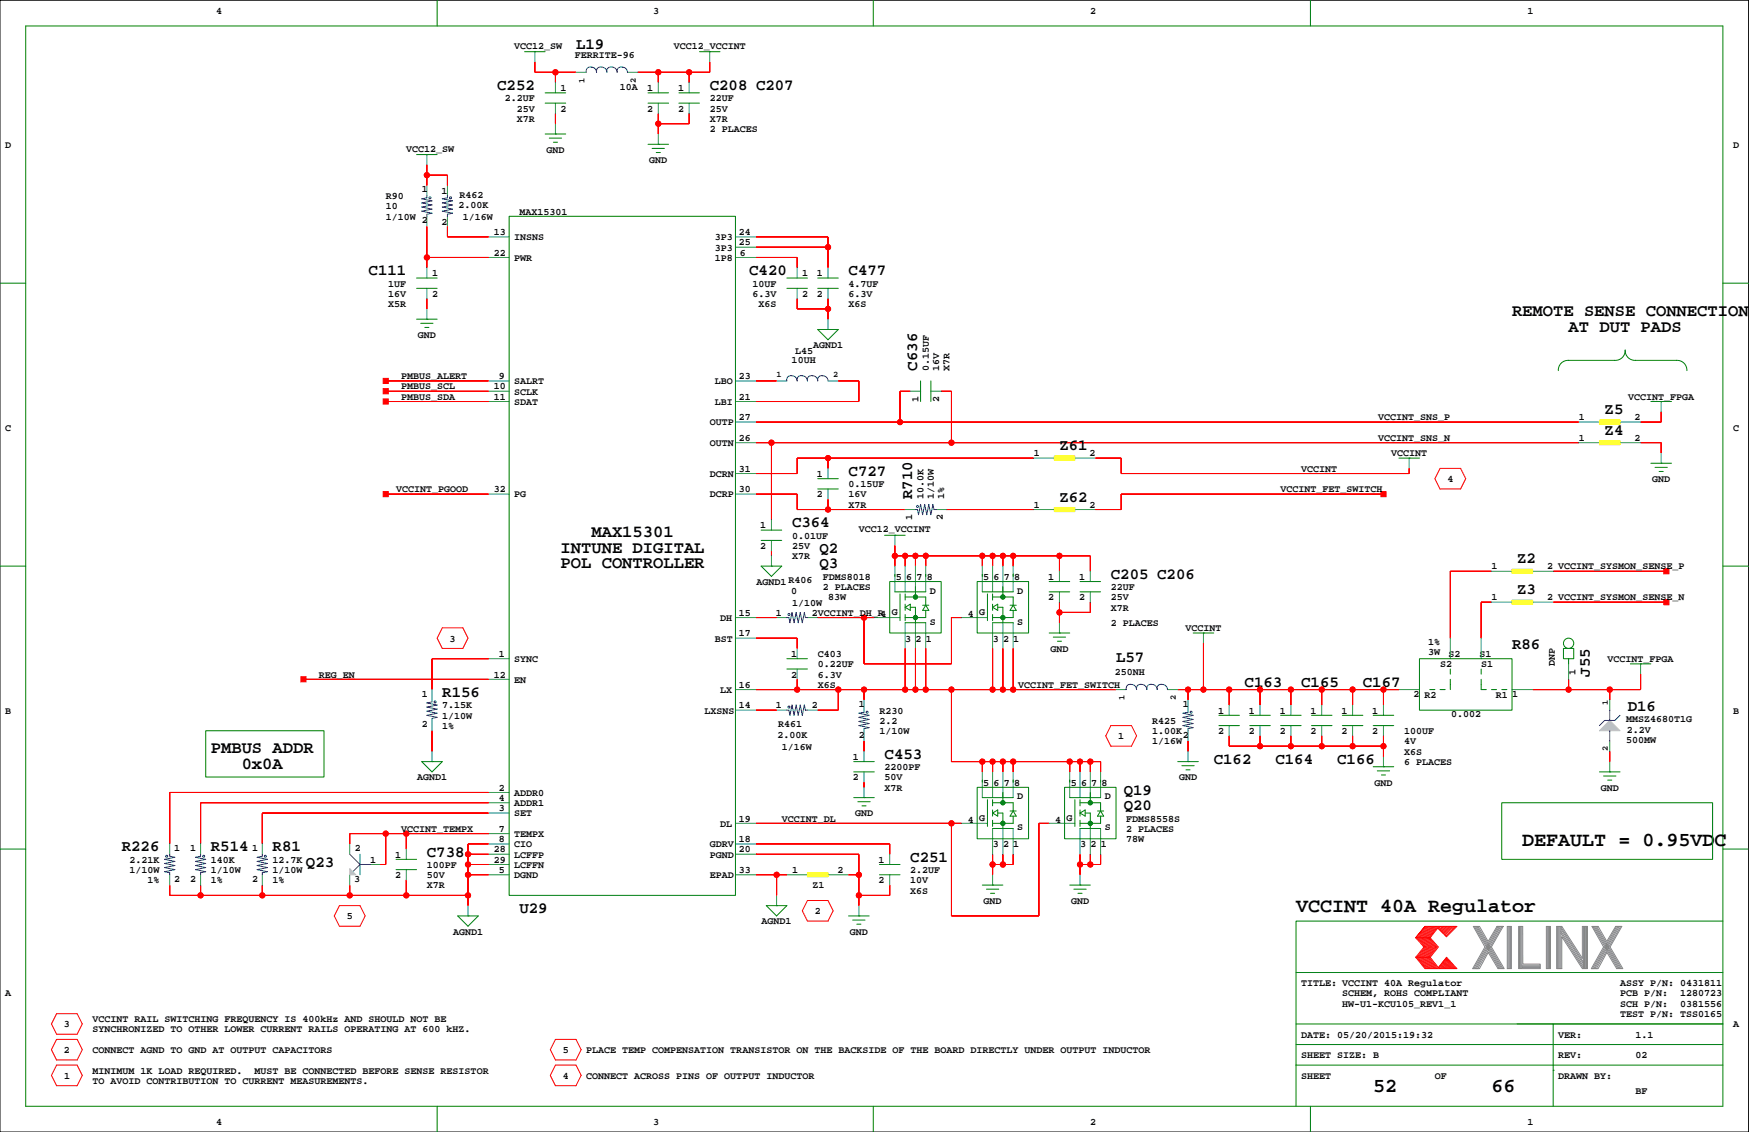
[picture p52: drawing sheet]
<svg xmlns="http://www.w3.org/2000/svg" width="432mm" height="279mm" viewBox="0 0 432 279" stroke-linecap="round" stroke-linejoin="round" font-family="sans-serif">
<defs><g id="words">
<g font-size="4.9">
<text x="375.8" y="208.7">DEFAULT = 0.95VDC</text>
<text x="320" y="225.2">VCCINT 40A Regulator</text>
<text x="339" y="269.6">52</text>
<text x="368.2" y="269.6">66</text>
</g>
<g font-size="4.2">
<text x="373.3" y="78">REMOTE SENSE CONNECTIONS</text>
<text x="387.3" y="81.8">AT DUT PADS</text>
<text x="138.4" y="136.4">INTUNE DIGITAL</text>
<text x="146" y="132.6">MAX15301</text>
<text x="138.4" y="140.2">POL CONTROLLER</text>
<text x="52.1" y="186">PMBUS ADDR</text>
<text x="59.7" y="189.8">0x0A</text>
</g>
<g font-size="3.9">
<text x="142.2" y="12.1">L19</text>
<text x="122.7" y="22.2">C252</text>
<text x="175.2" y="22.2">C208 C207</text>
<text x="91" y="67.9">C111</text>
<text x="185" y="67.9">C420</text>
<text x="209.5" y="67.9">C477</text>
<text x="226.5" y="91.5" transform="rotate(-90 226.5 91.5)">C636</text>
<text x="396.1" y="102.2">Z5</text>
<text x="396.1" y="107.3">Z4</text>
<text x="261.6" y="111.1">Z61</text>
<text x="209.5" y="117.5">C727</text>
<text x="225.2" y="123.2" transform="rotate(-90 225.2 123.2)">R710</text>
<text x="261.6" y="123.8">Z62</text>
<text x="195.5" y="130.2">C364</text>
<text x="202.3" y="136.5">Q2</text>
<text x="202.3" y="140.3">Q3</text>
<text x="274.3" y="142.9">C205 C206</text>
<text x="374.6" y="139">Z2</text>
<text x="374.6" y="146.7">Z3</text>
<text x="373.3" y="160.2">R86</text>
<text x="275.5" y="163.4">L57</text>
<text x="392.5" y="167" transform="rotate(-90 392.5 167)">J55</text>
<text x="109.2" y="172.1">R156</text>
<text x="307.3" y="169.5">C163</text>
<text x="321.2" y="169.5">C165</text>
<text x="336.5" y="169.5">C167</text>
<text x="401.9" y="175.5">D16</text>
<text x="218.4" y="187.3">C453</text>
<text x="299.7" y="188.6">C162</text>
<text x="314.9" y="188.6">C164</text>
<text x="330.1" y="188.6">C166</text>
<text x="277.4" y="196.2">Q19</text>
<text x="277.4" y="200">Q20</text>
<text x="30" y="210.1">R226</text>
<text x="52.1" y="210.1">R514</text>
<text x="67.3" y="210.1">R81</text>
<text x="75.5" y="214">Q23</text>
<text x="105.4" y="211.4">C738</text>
<text x="224.7" y="212.7">C251</text>
<text x="128.2" y="225.4">U29</text>
</g>
<g font-size="2.5">
<text x="53.3" y="3.4">4</text>
<text x="161.3" y="3.4">3</text>
<text x="269.2" y="3.4">2</text>
<text x="377.1" y="3.4">1</text>
<text x="127" y="12.1">VCC12_SW</text>
<text x="142" y="14.4">FERRITE-96</text>
<text x="166.3" y="12.1">VCC12_VCCINT</text>
<text x="138.4" y="22.5">1</text>
<text x="153" y="22.1">10A</text>
<text x="159.8" y="22.5">1</text>
<text x="167.4" y="22.5">1</text>
<text x="124.6" y="25">2.2UF</text>
<text x="127.6" y="27.6">25V</text>
<text x="138.4" y="27.6">2</text>
<text x="159.8" y="27.6">2</text>
<text x="167.4" y="27.6">2</text>
<text x="175.2" y="25">22UF</text>
<text x="175.2" y="27.6">25V</text>
<text x="127.6" y="30.1">X7R</text>
<text x="175.2" y="32.6">2 PLACES</text>
<text x="175.2" y="30.1">X7R</text>
<text x="1.3" y="36.4">D</text>
<text x="100.3" y="37.5">VCC12_SW</text>
<text x="134.9" y="37.7">GND</text>
<text x="160.3" y="40.3">GND</text>
<text x="427.9" y="36.4">D</text>
<text x="104.1" y="47.5">1</text>
<text x="109" y="47.9">1</text>
<text x="95.2" y="49.1">R90</text>
<text x="95.2" y="51.7">10</text>
<text x="113.2" y="51.3">2.00K</text>
<text x="113.4" y="48.8">R462</text>
<text x="128.2" y="53">MAX15301</text>
<text x="95.2" y="54.2">1/10W</text>
<text x="104.1" y="55.1">2</text>
<text x="109" y="55.5">2</text>
<text x="114.3" y="54.2">1/16W</text>
<text x="121.9" y="58">13</text>
<text x="127" y="59.3">INSNS</text>
<text x="176.5" y="59.3">3P3</text>
<text x="182.4" y="58">24</text>
<text x="121.9" y="63.1">22</text>
<text x="127" y="64.4">PWR</text>
<text x="176.5" y="64.4">1P8</text>
<text x="176.5" y="61.8">3P3</text>
<text x="182.4" y="60.6">25</text>
<text x="182.6" y="63.1">6</text>
<text x="95.9" y="70.7">1UF</text>
<text x="106.7" y="68.2">1</text>
<text x="185.8" y="70.7">10UF</text>
<text x="198.1" y="68.2">1</text>
<text x="201.7" y="68.2">1</text>
<text x="209.5" y="70.7">4.7UF</text>
<text x="95.9" y="73.3">16V</text>
<text x="95.9" y="75.8">X5R</text>
<text x="106.7" y="73.3">2</text>
<text x="185.8" y="73.3">6.3V</text>
<text x="187.3" y="75.8">X6S</text>
<text x="198.1" y="73.3">2</text>
<text x="201.7" y="73.3">2</text>
<text x="209.5" y="73.3">6.3V</text>
<text x="209.5" y="75.8">X6S</text>
<text x="103.2" y="83.4">GND</text>
<text x="195.4" y="89.7">10UH</text>
<text x="196.3" y="87.5">L45</text>
<text x="200.7" y="86">AGND1</text>
<text x="99" y="93.6">PMBUS_ALERT</text>
<text x="123.2" y="93.6">9</text>
<text x="127" y="94.9">SALRT</text>
<text x="176.5" y="94.9">LBO</text>
<text x="182.4" y="93.6">23</text>
<text x="229.3" y="91.5" transform="rotate(-90 229.3 91.5)">0.15UF</text>
<text x="231.8" y="91.5" transform="rotate(-90 231.8 91.5)">16V</text>
<text x="234.4" y="91.5" transform="rotate(-90 234.4 91.5)">X7R</text>
<text x="99" y="96.1">PMBUS_SCL</text>
<text x="99" y="98.7">PMBUS_SDA</text>
<text x="121.9" y="98.7">11</text>
<text x="121.9" y="96.1">10</text>
<text x="127" y="97.4">SCLK</text>
<text x="127" y="99.9">SDAT</text>
<text x="176.5" y="99.9">LBI</text>
<text x="182.4" y="98.7">21</text>
<text x="226.8" y="99.3" transform="rotate(-90 226.8 99.3)">1</text>
<text x="231.8" y="99.3" transform="rotate(-90 231.8 99.3)">2</text>
<text x="402" y="98.7">VCCINT_FPGA</text>
<text x="1.3" y="106.3">C</text>
<text x="175.2" y="105">OUTP</text>
<text x="182.4" y="103.7">27</text>
<text x="340.3" y="103.7">VCCINT_SNS_P</text>
<text x="389.8" y="103.7">1</text>
<text x="403.6" y="103.7">2</text>
<text x="427.9" y="106.3">C</text>
<text x="175.2" y="110.1">OUTN</text>
<text x="182.4" y="108.8">26</text>
<text x="255.2" y="112.6">1</text>
<text x="269" y="112.6">2</text>
<text x="340.3" y="108.8">VCCINT_SNS_N</text>
<text x="343.5" y="112.6">VCCINT</text>
<text x="389.8" y="108.8">1</text>
<text x="403.6" y="108.8">2</text>
<text x="175.2" y="117.7">DCRN</text>
<text x="182.4" y="116.4">31</text>
<text x="201.7" y="117.7">1</text>
<text x="321.2" y="116.4">VCCINT</text>
<text x="357.4" y="119">4</text>
<text x="407.9" y="119">GND</text>
<text x="97.8" y="121.5">VCCINT_PGOOD</text>
<text x="121.9" y="121.5">32</text>
<text x="127" y="122.8">PG</text>
<text x="175.2" y="122.8">DCRP</text>
<text x="182.4" y="121.5">30</text>
<text x="201.7" y="122.8">2</text>
<text x="209.5" y="120.2">0.15UF</text>
<text x="209.5" y="122.8">16V</text>
<text x="209.5" y="125.3">X7R</text>
<text x="228" y="123.2" transform="rotate(-90 228 123.2)">10.0K</text>
<text x="230.6" y="123.2" transform="rotate(-90 230.6 123.2)">1/10W</text>
<text x="233.1" y="123.2" transform="rotate(-90 233.1 123.2)">1%</text>
<text x="255.2" y="125.3">1</text>
<text x="269" y="125.3">2</text>
<text x="316.2" y="121.5">VCCINT_FET_SWITCH</text>
<text x="187.7" y="130.4">1</text>
<text x="212" y="131.4">VCC12_VCCINT</text>
<text x="225.2" y="128.3" transform="rotate(-90 225.2 128.3)">1</text>
<text x="232.8" y="128.3" transform="rotate(-90 232.8 128.3)">2</text>
<text x="187.7" y="135.5">2</text>
<text x="195.5" y="132.9">0.01UF</text>
<text x="195.5" y="135.5">25V</text>
<text x="195.5" y="138">X7R</text>
<text x="203.2" y="143.1">FDMS8018</text>
<text x="221.2" y="143.1">5</text>
<text x="223.7" y="143.1">6</text>
<text x="226.3" y="143.1">7</text>
<text x="228.8" y="143.1">8</text>
<text x="242.8" y="143.1">5</text>
<text x="245.3" y="143.1">6</text>
<text x="247.8" y="143.1">7</text>
<text x="250.4" y="143.1">8</text>
<text x="258.8" y="143.1">1</text>
<text x="266.4" y="143.1">1</text>
<text x="368.2" y="140.6">1</text>
<text x="382" y="140.6">2 VCCINT_SYSMON_SENSE_P</text>
<text x="186.8" y="144.4">AGND1 R406</text>
<text x="195.3" y="146.5">0</text>
<text x="195.5" y="149.4">1/10W</text>
<text x="203.2" y="145.6">2 PLACES</text>
<text x="204.4" y="148.2">83W</text>
<text x="229.6" y="146.5">D</text>
<text x="251.1" y="146.5">D</text>
<text x="258.8" y="148.2">2</text>
<text x="266.4" y="148.2">2</text>
<text x="274.3" y="145.6">22UF</text>
<text x="274.3" y="148.2">25V</text>
<text x="368.2" y="148.2">1</text>
<text x="382" y="148.2">2 VCCINT_SYSMON_SENSE_N</text>
<text x="177.8" y="153.3">DH</text>
<text x="182.4" y="152">15</text>
<text x="191.5" y="152">1</text>
<text x="200.4" y="152">2VCCINT_DH_R4</text>
<text x="220.2" y="151.9">G</text>
<text x="229.6" y="154.2">S</text>
<text x="239" y="152.2">4</text>
<text x="241.8" y="151.9">G</text>
<text x="251.1" y="154.2">S</text>
<text x="274.3" y="154.5">2 PLACES</text>
<text x="274.3" y="150.7">X7R</text>
<text x="292.7" y="155.8">VCCINT</text>
<text x="111" y="158.3">3</text>
<text x="176.5" y="158.3">BST</text>
<text x="182.4" y="157.1">17</text>
<text x="223.5" y="158.3">3</text>
<text x="226.1" y="158.3">2</text>
<text x="228.6" y="158.3">1</text>
<text x="245.1" y="158.3">3</text>
<text x="247.6" y="158.3">2</text>
<text x="250.2" y="158.3">1</text>
<text x="259.3" y="160.9">GND</text>
<text x="352.6" y="161.8">3W</text>
<text x="352.6" y="159.2">1%</text>
<text x="78.7" y="167.2">REG_EN</text>
<text x="121.9" y="167.2">12</text>
<text x="123.2" y="162.1">1</text>
<text x="127" y="163.4">SYNC</text>
<text x="195.3" y="167.2">2</text>
<text x="195.3" y="162.1">1</text>
<text x="201.9" y="167.2">6.3V</text>
<text x="201.9" y="164.7">0.22UF</text>
<text x="201.9" y="162.1">C403</text>
<text x="275.3" y="166.7">250NH</text>
<text x="355.5" y="164.6">S2</text>
<text x="357.6" y="162.1">S2</text>
<text x="365.3" y="162.1">S1</text>
<text x="365.7" y="164.6">S1</text>
<text x="383.9" y="164.5" transform="rotate(-90 383.9 164.5)">DNP</text>
<text x="389" y="166.6" transform="rotate(-90 389 166.6)">1</text>
<text x="396.9" y="163.4">VCCINT_FPGA</text>
<text x="104.1" y="171.9">1</text>
<text x="127" y="168.5">EN</text>
<text x="177.8" y="171">LX</text>
<text x="182.4" y="169.8">16</text>
<text x="201.9" y="169.8">X6S</text>
<text x="251.4" y="169.8">VCCINT_FET_SWITCH</text>
<text x="349" y="171.9">2</text>
<text x="351.7" y="172.2">R2</text>
<text x="369.3" y="172.2">R1</text>
<text x="373.3" y="171.9">1</text>
<text x="1.3" y="176.1">B</text>
<text x="104.1" y="179.6">2</text>
<text x="109.2" y="174.8">7.15K</text>
<text x="109.2" y="177.4">1/10W</text>
<text x="109.2" y="179.9">1%</text>
<text x="174" y="176.1">LXSNS</text>
<text x="182.4" y="174.8">14</text>
<text x="191.5" y="174.8">1</text>
<text x="192.1" y="179.6">R461</text>
<text x="200.4" y="174.8">2</text>
<text x="212" y="174.5">1</text>
<text x="217.1" y="176.1">R230</text>
<text x="217.1" y="178.7">2.2</text>
<text x="284.4" y="178.7">R425</text>
<text x="292" y="174.5">1</text>
<text x="300.7" y="176.1">1</text>
<text x="308.3" y="176.1">1</text>
<text x="315.9" y="176.1">1</text>
<text x="323.6" y="176.1">1</text>
<text x="331.2" y="176.1">1</text>
<text x="338.8" y="176.1">1</text>
<text x="358.3" y="177">0.002</text>
<text x="401.4" y="178.3">MMSZ4680T1G</text>
<text x="427.9" y="176.1">B</text>
<text x="191.9" y="182.1">2.00K</text>
<text x="193" y="185">1/16W</text>
<text x="212" y="182.1">2</text>
<text x="217.1" y="181.2">1/10W</text>
<text x="276.1" y="182.5">1</text>
<text x="284.4" y="181.2">1.00K</text>
<text x="284.4" y="183.7">1/16W</text>
<text x="292" y="182.1">2</text>
<text x="300.7" y="181.2">2</text>
<text x="308.3" y="181.2">2</text>
<text x="315.9" y="181.2">2</text>
<text x="323.6" y="181.2">2</text>
<text x="331.2" y="181.2">2</text>
<text x="338.8" y="181.2">2</text>
<text x="346.6" y="181.2">100UF</text>
<text x="346.6" y="183.7">4V</text>
<text x="401.4" y="183.4">500MW</text>
<text x="401.7" y="180.8">2.2V</text>
<text x="210.6" y="187.5">1</text>
<text x="218.4" y="190.1">2200PF</text>
<text x="346.6" y="188.8">6 PLACES</text>
<text x="346.6" y="186.3">X6S</text>
<text x="103" y="192.6">AGND1</text>
<text x="123.2" y="197.7">4</text>
<text x="123.2" y="195.2">2</text>
<text x="127" y="196.4">ADDR0</text>
<text x="210.6" y="192.6">2</text>
<text x="218.4" y="192.6">50V</text>
<text x="218.4" y="195.2">X7R</text>
<text x="242.8" y="193.9">5</text>
<text x="245.3" y="193.9">6</text>
<text x="247.8" y="193.9">7</text>
<text x="250.4" y="193.9">8</text>
<text x="251.1" y="197.3">D</text>
<text x="264.4" y="193.9">5</text>
<text x="266.9" y="193.9">6</text>
<text x="269.4" y="193.9">7</text>
<text x="272" y="193.9">8</text>
<text x="272.7" y="197.3">D</text>
<text x="291.1" y="192.6">GND</text>
<text x="339.3" y="193.9">GND</text>
<text x="395.2" y="195.2">GND</text>
<text x="123.2" y="200.2">3</text>
<text x="127" y="199">ADDR1</text>
<text x="127" y="201.5">SET</text>
<text x="182.4" y="202.8">19</text>
<text x="193" y="202.8">VCCINT_DL</text>
<text x="211.1" y="201.5">GND</text>
<text x="239" y="203">4</text>
<text x="241.8" y="202.7">G</text>
<text x="260.5" y="203">4</text>
<text x="263.3" y="202.7">G</text>
<text x="278.1" y="202.8">FDMS8558S</text>
<text x="99" y="205.3">VCCINT_TEMPX</text>
<text x="123.2" y="205.3">7</text>
<text x="123.2" y="207.9">8</text>
<text x="127" y="209.1">CIO</text>
<text x="127" y="206.6">TEMPX</text>
<text x="175.2" y="209.1">GDRV</text>
<text x="177.8" y="204">DL</text>
<text x="182.4" y="207.9">18</text>
<text x="245.1" y="209.1">3</text>
<text x="247.6" y="209.1">2</text>
<text x="250.2" y="209.1">1</text>
<text x="251.1" y="204.9">S</text>
<text x="266.7" y="209.1">3</text>
<text x="269.2" y="209.1">2</text>
<text x="271.8" y="209.1">1</text>
<text x="272.7" y="204.9">S</text>
<text x="278.1" y="205.3">2 PLACES</text>
<text x="278.1" y="207.9">78W</text>
<text x="32" y="212.9">2.21K</text>
<text x="32" y="215.5">1/10W</text>
<text x="43" y="210">1</text>
<text x="47" y="210">1</text>
<text x="52.1" y="212.9">140K</text>
<text x="52.1" y="215.5">1/10W</text>
<text x="62.2" y="210">1</text>
<text x="67.3" y="212.9">12.7K</text>
<text x="67.3" y="215.5">1/10W</text>
<text x="87.6" y="210">2</text>
<text x="91.4" y="212.9">1</text>
<text x="97.6" y="211.7">1</text>
<text x="105.4" y="214.2">100PF</text>
<text x="121.9" y="210.4">28</text>
<text x="121.9" y="212.9">29</text>
<text x="123.2" y="215.5">5</text>
<text x="127" y="214.2">LCFFN</text>
<text x="127" y="211.7">LCFFP</text>
<text x="175.2" y="211.7">PGND</text>
<text x="182.4" y="210.4">20</text>
<text x="182.4" y="215.5">33</text>
<text x="195.5" y="215.5">1</text>
<text x="206.8" y="215.5">2</text>
<text x="216.9" y="212.9">1</text>
<text x="224.7" y="215.5">2.2UF</text>
<text x="36.4" y="218">1%</text>
<text x="43" y="217.6">2</text>
<text x="47" y="217.6">2</text>
<text x="52.1" y="218">1%</text>
<text x="62.2" y="217.6">2</text>
<text x="67.3" y="218">1%</text>
<text x="87.4" y="217.6">3</text>
<text x="97.6" y="216.7">2</text>
<text x="105.4" y="216.7">50V</text>
<text x="105.4" y="219.3">X7R</text>
<text x="127" y="216.7">DGND</text>
<text x="175.2" y="216.7">EPAD</text>
<text x="200.6" y="219.3">Z1</text>
<text x="216.9" y="218">2</text>
<text x="224.7" y="218">10V</text>
<text x="224.7" y="220.6">X6S</text>
<text x="85.7" y="226.9">5</text>
<text x="201.1" y="225.6">2</text>
<text x="242.8" y="223.1">GND</text>
<text x="264.4" y="223.1">GND</text>
<text x="111.8" y="230.7">AGND1</text>
<text x="188" y="228.2">AGND1</text>
<text x="209.8" y="230.7">GND</text>
<text x="1.3" y="245.9">A</text>
<text x="321.2" y="243.4">TITLE: VCCINT 40A Regulator</text>
<text x="331.4" y="245.9">SCHEM, ROHS COMPLIANT</text>
<text x="400" y="243.4">ASSY P/N: 0431811</text>
<text x="400" y="245.9">PCB P/N:</text>
<text x="414.8" y="245.9">1280723</text>
<text x="331.4" y="248.5">HW-U1-KCU105_REV1_1</text>
<text x="400" y="251">TEST P/N: TSS0165</text>
<text x="400" y="248.5">SCH P/N:</text>
<text x="414.8" y="248.5">0381556</text>
<text x="15.8" y="253.6">3</text>
<text x="22.9" y="254.8">SYNCHRONIZED TO OTHER LOWER CURRENT RAILS OPERATING AT 600 kHZ.</text>
<text x="22.9" y="252.3">VCCINT RAIL SWITCHING FREQUENCY IS 400kHz AND SHOULD NOT BE</text>
<text x="321.2" y="256.1">DATE: 05/20/2015:19:32</text>
<text x="384.7" y="256.1">VER:</text>
<text x="403.8" y="256.1">1.1</text>
<text x="427.9" y="253.6">A</text>
<text x="15.8" y="259.9">2</text>
<text x="22.9" y="259.9">CONNECT AGND TO GND AT OUTPUT CAPACITORS</text>
<text x="139" y="259.9">5</text>
<text x="144.7" y="259.9">PLACE TEMP COMPENSATION TRANSISTOR ON THE BACKSIDE OF THE BOARD DIRECTLY UNDER OUTPUT INDUCTOR</text>
<text x="321.2" y="261.2">SHEET SIZE: B</text>
<text x="384.7" y="261.2">REV:</text>
<text x="403.8" y="261.2">02</text>
<text x="15.8" y="266.3">1</text>
<text x="22.9" y="267.5">TO AVOID CONTRIBUTION TO CURRENT MEASUREMENTS.</text>
<text x="22.9" y="265">MINIMUM 1K LOAD REQUIRED.</text>
<text x="62.9" y="265">MUST BE CONNECTED BEFORE SENSE RESISTOR</text>
<text x="139" y="266.3">4</text>
<text x="144.7" y="266.3">CONNECT ACROSS PINS OF OUTPUT INDUCTOR</text>
<text x="321.2" y="266.3">SHEET</text>
<text x="354.2" y="266.3">OF</text>
<text x="384.7" y="266.3">DRAWN BY:</text>
<text x="403.8" y="270.1">BF</text>
<text x="53.3" y="277.7">4</text>
<text x="161.3" y="277.7">3</text>
<text x="269.2" y="277.7">2</text>
<text x="377.1" y="277.7">1</text>
</g>
<g font-size="2.1">
<text x="144.3" y="20.4" transform="rotate(-90 144.3 20.4)">1</text>
<text x="157" y="20.4" transform="rotate(-90 157 20.4)">2</text>
<text x="191.7" y="93">1</text>
<text x="205.7" y="93">2</text>
<text x="277.6" y="172.7" transform="rotate(-90 277.6 172.7)">1</text>
<text x="290.3" y="172.7" transform="rotate(-90 290.3 172.7)">2</text>
<text x="397" y="174" transform="rotate(-90 397 174)">1</text>
<text x="397" y="185.4" transform="rotate(-90 397 185.4)">2</text>
</g>
</g></defs>
<path d="M0 .1h431.7v279.3h-431.7z" fill="none" stroke="#000" stroke-width=".25"/>
<g fill="none" stroke="#008000" stroke-width=".25">
<path d="M6.3 6.4h419.1v266.7h-419.1zM107.9 .1v6.3M129.5 12.8h5.1M132.1 12.8h.1M172.7 12.8h5.1M175.2 12.8h.1M215.6 .1v6.3M323.5 .1v6.3M102.8 38.2h5.1M105.4 38.2h.1M134.6 33.1h5.1M134.6 25.5h5.1"/>
<path d="M134.6 22.9h5.1M135.6 34.1h3.1M136.6 35.1h1M137.1 33.1h.1M160 35.6h5.1M160 25.5h5.1M160 22.9h5.1M161 36.6h3M162 37.6h1M162.5 35.6h.1M167.6 25.5h5.1M167.6 22.9h5.1"/>
<path d="M125.7 53.4h55.9v167.6h-55.9zM0 69.9h6.3M102.8 78.8h5.1M102.8 71.2h5.1M102.8 68.6h5.1M103.9 79.8h3M105.4 78.8h.1M194.3 71.2h5M194.3 68.6h5M201.9 71.2h5.1M201.9 68.6h5.1M425.4 69.9h6.3"/>
<path d="M104.9 80.8h1M201.9 81.3h5.1l-2.6 2.6zM204.4 81.3h.1M227.3 94v5.1M229.8 94v5.1M384.7 91.5a2.42 2.42 0 0 1 2.6-2.6h11.4a2.42 2.42 0 0 0 2.5-2.5 2.42 2.42 0 0 0 2.6 2.5h10.1a2.42 2.42 0 0 1 2.6 2.6M407.6 99.1h5.1M410.1 99.1h.1M201.9 118.1h5.1M345.4 113.1h5M347.9 113.1h.1M407.6 114.3h5.1"/>
<path d="M408.6 115.4h3M409.6 116.4h1M410.1 114.3h.1M0 139.7h6.3M187.9 139.7h5.1l-2.5 2.6zM187.9 133.4h5.1M187.9 130.8h5.1M190.5 139.7h.1M201.9 120.7h5.1M218.4 132.1h5.1M220.9 132.1h.1M425.4 139.7h6.3"/>
<path d="M219.7 143.5h12.7v12.7h-12.7zM220.9 146.1h7.6M220.9 141.8v.5M222.2 146.6v6.6M223.5 147.3h5v2.1M223.5 153.7h5M223.5 146.6v1.5M223.5 149.1v1.6M223.5 151.7v1.5M223.5 149.9l1.2-.8v1.6zM224.7 149.9h1.3v3.8M226 144.8v2.5"/>
<path d="M227.8 149.4h1.5M228.5 149.4l.8 1.3h-1.5zM228.5 150.7v1.7h-5M228.5 141.8v.5M241.2 143.5h12.7v12.7h-12.7zM242.5 141.8v.5M242.5 146.1h7.6M243.8 146.6v6.6M245.1 146.6v1.5M245.1 149.1v1.6M245.1 151.7v1.5M245.1 147.3h5v2.1"/>
<path d="M245.1 149.9l1.2-.8v1.6zM245.1 153.7h5M246.3 149.9h1.3v3.8M247.6 144.8v2.5M249.4 149.4h1.5M250.1 141.8v.5M250.1 150.7v1.7h-5M250.1 149.4l.8 1.3h-1.5zM259 156.2h5.1M259 146.1h5.1M259 143.5h5.1M260 157.3h3.1"/>
<path d="M261.1 158.3h1M261.6 156.2h.1M266.6 146.1h5.1M266.6 143.5h5.1M294.6 156.2h5.1M297.1 156.2h.1M194.3 165.1h5M194.3 162.6h5M300.9 179.1h5.1M300.9 176.6h5.1M308.5 179.1h5.1M308.5 176.6h5.1"/>
<path d="M316.2 179.1h5M316.2 176.6h5M323.8 179.1h5.1M323.8 176.6h5.1M331.4 179.1h5.1M331.4 176.6h5.1M339 179.1h5.1M339 176.6h5.1M350.4 162.6h22.9v12.7h-22.9zM353 170.2h1.2M355.5 170.2h1.3M358.1 165.1v1.3"/>
<path d="M358.1 167.7v2.5M365.7 165.1v1.3M365.7 167.7v2.5h1.2M368.2 170.2h1.3M370.8 170.2h1.2M386 160h2.5v2.6h-2.5zM387.3 162.6v1.3M402.5 163.9h5.1M405 163.9h.1M50.8 180.4h29.2v11.4h-29.2zM104.1 188h5.1l-2.5 2.5zM106.7 188h.1"/>
<path d="M210.8 190.5h5.1M210.8 188h5.1M210.8 196.9h5.1M211.8 197.9h3M212.8 198.9h1M213.3 196.9h.1M241.2 194.3h12.7v12.7h-12.7zM242.5 196.9h7.6M242.5 192.6v.5M243.8 197.4v6.6M245.1 198.1h5v2.1M245.1 197.4v1.5"/>
<path d="M245.1 199.9v1.5M247.6 195.6v2.5M250.1 192.6v.5M262.8 194.3h12.7v12.7h-12.7zM264.1 196.9h7.6M264.1 192.6v.5M265.4 197.4v6.6M266.6 197.4v1.5M266.6 199.9v1.5M266.6 198.1h5.1v2.1M269.2 195.6v2.5M271.7 192.6v.5"/>
<path d="M290.8 188h5M291.8 189h3M292.8 190h1M293.3 188h.1M339 189.3h5.1M340 190.3h3.1M341 191.3h1.1M341.6 189.3h.1M370.8 198.1h52v14h-52zM394.9 190.5h5.1M395.9 191.5h3M396.9 192.6h1"/>
<path d="M397.4 190.5h.1M0 209.6h6.3M97.8 214.6h5M97.8 212.1h5M217.1 215.9h5.1M217.1 213.4h5.1M242.5 218.5h5.1M243.5 219.5h3.1M245.1 218.5h.1M245.1 204.5h5M245.1 202.5v1.5M245.1 200.7l1.2-.8v1.5z"/>
<path d="M246.3 200.7h1.3v3.8M249.4 200.2h1.5M250.1 200.2l.8 1.2h-1.5zM250.1 201.4v1.8h-5M264.1 218.5h5.1M265.1 219.5h3.1M266.6 218.5h.1M266.6 202.5v1.5M266.6 200.7l1.3-.8v1.5zM266.6 204.5h5.1M267.9 200.7h1.3v3.8M271 200.2h1.5"/>
<path d="M271.7 201.4v1.8h-5.1M271.7 200.2l.8 1.2h-1.5zM425.4 209.6h6.3M113 226.1h5.1l-2.6 2.5zM115.5 226.1h.1M189.2 223.5h5.1l-2.6 2.6zM191.7 223.5h.1M209.5 226.1h5.1M210.5 227.1h3.1M211.5 228.1h1M212 226.1h.1M244.5 220.5h1.1"/>
<path d="M266.1 220.5h1M425.4 227.3h-105.4v35.6M320 257.8h105.4M320 252.7h105.4M320 240h105.4M383.5 252.7v20.4M107.9 273.1v6.3M215.6 273.1v6.3M320 262.9v10.2M320 262.9h105.4M323.5 273.1v6.3M383.5 264.2h.1"/>
<circle cx="226" cy="152.4" r=".51"/>
<circle cx="226" cy="147.4" r=".51"/>
<circle cx="247.6" cy="152.4" r=".51"/>
<circle cx="247.6" cy="147.4" r=".51"/>
<circle cx="387.3" cy="158.8" r="1.27"/>
<circle cx="247.6" cy="198.1" r=".51"/>
<circle cx="269.2" cy="198.1" r=".51"/>
<circle cx="247.6" cy="203.2" r=".51"/>
<circle cx="269.2" cy="203.2" r=".51"/>
</g>
<g fill="none" stroke="#f00" stroke-width=".25">
<path d="M132.1 15.3v2.5h10.1M137.1 17.8v2.6M162.5 17.8v2.6M170.1 17.8v2.6M175.2 15.3v2.5h-17.8M137.1 28v2.5M162.5 28v5.1M170.1 28v2.5h-7.6M105.4 40.7v5.1M105.4 55.9v10.2M105.4 43.2h5.1v2.6M110.5 55.9v2.6h10.1"/>
<path d="M186.6 58.5h17.8v7.6M105.4 73.7v2.5M105.4 63.5h15.2M186.6 63.5h10.2v2.6M186.6 61h17.8M196.8 73.7v2.5h7.6M204.4 73.7v5.1M95.2 96.6h25.4M95.2 99.1h25.4M95.2 94h25.4M186.6 94h5.1M207 94h5v5.1h-25.4"/>
<path d="M224.7 96.6h-2.5v7.6M232.4 96.6h2.5v12.7M186.6 109.3h203.2M186.6 104.2h203.2M190.5 109.3v19M204.4 113.1v2.5M255.2 113.1h-58.4v3.8h-10.2M270.4 113.1h6.4v3.8h71.1v-1.3M355.5 115.6h5.1l1.3 2.5-1.3 2.6h-5.1l-1.3-2.6zM405 109.3h5.1v2.5M410.1 101.6v2.6h-5.1M95.2 122h25.4"/>
<path d="M186.6 122h10.2v3.8h26.7M190.5 135.9v1.3M204.4 123.2v2.6M220.9 137.2h48.3v3.8M220.9 134.7v5M223.5 137.2v2.5M226 137.2v2.5M228.5 137.2v2.5M233.6 125.8h21.6M242.5 137.2v2.5M245.1 137.2v2.5M247.6 137.2v2.5"/>
<path d="M250.1 137.2v2.5M261.6 137.2v3.8M341.6 122h-64.8v3.8h-6.4M109.2 155h5.1l1.2 2.5-1.2 2.5h-5.1l-1.3-2.5zM186.6 157.5h10.2v2.5M186.6 152.4h5.1M201.9 152.4h14M213.3 152.4v11.5h21.6v-11.5h2.5M261.6 148.6v5.1M269.2 148.6v2.6h-7.6M297.1 158.8v11.4M368.2 148.6h-2.5v8.9"/>
<path d="M368.2 141h-10.1v16.5M383.5 148.6h27.9M383.5 141h27.9M74.9 167.7h45.7M120.6 162.6h-13.9v7.6M186.6 170.2h88.9M186.6 175.3h5.1M196.8 167.7v2.5M207 170.2v5.1h-5.1M213.3 170.2v2.5M223.5 160v10.2M226 160v10.2"/>
<path d="M228.5 160v10.2M234.9 170.2v17.8h36.8v2.5M245.1 160v10.2M247.6 160v10.2M250.1 160v10.2M274.3 179.1h5l1.3 2.5-1.3 2.6h-5l-1.3-2.6zM290.8 170.2h54.6M293.3 170.2v2.5M303.5 170.2v3.8M311.1 170.2v3.8M318.7 170.2v3.8M326.3 170.2v3.8"/>
<path d="M333.9 170.2v3.8M341.6 170.2v3.8M387.3 167.7v2.5M397.4 170.2v2.5M405 166.4v3.8h-26.6M106.7 180.4v5M120.6 198.1h-71.1v10.2M120.6 195.6h-78.7v12.7M213.3 182.9v2.5M213.3 193.1v1.2M242.5 188v2.5M245.1 188v2.5"/>
<path d="M247.6 188v2.5M250.1 188v2.5M264.1 188v2.5M266.6 188v2.5M269.2 188v2.5M293.3 182.9v2.5M303.5 181.6v2.6h38.1M311.1 181.6v2.6M318.7 181.6v2.6M326.3 181.6v2.6M333.9 181.6v2.6M341.6 181.6v5.1"/>
<path d="M397.4 185.4v2.6M41.9 218.5v2.5h73.6M49.5 218.5v2.5M64.8 218.5v2.5M86.3 218.5v2.5M95.2 205.8v7.6h-1.2M100.3 205.8v3.8M100.3 217.2v3.8M115.5 210.8h5.1M115.5 215.9h5.1M115.5 213.4h5.1M120.6 200.7h-55.8v7.6"/>
<path d="M120.6 208.3h-5.1v15.2M120.6 205.8h-34.3v2.5M186.6 210.8h25.4v12.7M186.6 208.3h33.1v2.5M186.6 215.9h7.7M186.6 203.2h50.8M191.7 215.9v5.1M209.5 215.9h2.5M219.7 218.5v2.5h-7.7M234.9 203.2v22.9h21.6v-22.9h2.5M245.1 210.8v5.1M247.6 210.8v2.6"/>
<path d="M250.1 210.8v2.6h-5M266.6 210.8v5.1M269.2 210.8v2.6M271.7 210.8v2.6h-5.1M83.8 223.5h5.1l1.2 2.6-1.2 2.5h-5.1l-1.3-2.5zM199.3 222.3h5.1l1.3 2.5-1.3 2.5h-5.1l-1.2-2.5zM349.5 236.3h3.6M349.9 231.5l1.9 2.2-2 2.6 2.2 2.8M350.1 236.3l2.2 2.8M350.2 231.5l1.9 2.3-2 2.5M350.4 236.3l2.2 2.8M350.5 231.5l1.9 2.3-2 2.5"/>
<path d="M350.6 236.3l2.3 2.7M350.8 231.5l1.9 2.3-2 2.5M351 236.3l2.2 2.8M351.1 231.5l1.9 2.3-2 2.5M351.3 236.3l2.2 2.8M351.4 231.5l1.9 2.3-2 2.5M351.6 236.3l2.2 2.8M351.7 231.5l1.9 2.2M351.8 228.7l-2.3 2.8 2.3-2.8h7.9l-2.6 2.5-2.1-2.1-1.9 2.4 2 2.2-2 2.6 2 2.5 2-2.5 2.6 2.8h-7.9l-2.3-2.8M351.9 236.3l2.2 2.8M352 231.5l1.9 2.2M352.1 228.7l-2.2 2.7"/>
<path d="M352.2 236.3l2.2 2.8M352.3 231.5l1.9 2.3-2 2.5M352.4 228.7l-2.2 2.7M352.5 236.3l2.2 2.8M352.6 231.5l1.9 2.2M352.7 228.7l-2.2 2.7M352.8 236.3l2.2 2.8M352.8 231.5l2 2.2M353 228.7l-2.2 2.7M353.1 231.5h-3.6l2.1 2.2-2.1 2.6M353.2 228.7l-2.1 2.7M353.6 233.8l-2 2.5"/>
<path d="M353.6 228.7l-2.2 2.7M353.8 228.7l-2.1 2.7M353.9 233.8l-1.9 2.4M354.1 228.7l-2.1 2.7M354.4 228.7l-2.1 2.7M354.5 233.8l-2 2.5M354.7 228.7l-2.1 2.7M354.8 233.8l-2 2.5M355 228.7l-2.1 2.7M355.2 238.8l.2 .3M355.3 238.6l.4 .5M355.4 228.7l-.4 .4"/>
<path d="M355.4 238.4l.6 .7M355.6 238.3l.7 .8M355.7 238.1l.9 1M355.7 228.7l-.5 .5M355.9 237.9l1 1.2M356 237.8l1.2 1.3M356.1 228.7l-.8 .7M356.1 237.6l1.4 1.4M356.3 237.4l1.5 1.7M356.4 237.2l1.6 1.9M356.5 228.7l-1 .9M356.5 237.1l1.8 2"/>
<path d="M356.7 236.9l1.9 2.2M356.8 236.7l2.1 2.4M356.8 228.7l-1.1 1.1M356.9 236.6l2.3 2.5M357.1 236.5l2.3 2.6M357.2 228.7l-1.3 1.2M357.5 228.7l-1.4 1.4M357.8 228.7l-1.6 1.6M358.2 228.7l-1.8 1.7M358.5 228.7l-1.9 1.9M359 228.7l-2.2 2.1M359.3 228.7l-2.3 2.3"/>
<path d="M14 250.2h5l1.3 2.5-1.3 2.6h-5l-1.3-2.6zM14 256.5h5l1.3 2.6-1.3 2.5h-5l-1.3-2.5zM137.1 256.5h5.1l1.3 2.6-1.3 2.5h-5.1l-1.2-2.5zM14 262.9h5l1.3 2.5-1.3 2.6h-5l-1.3-2.6zM137.1 262.9h5.1l1.3 2.5-1.3 2.6h-5.1l-1.2-2.6z"/>
<circle cx="137.1" cy="17.8" r=".63"/>
<circle cx="162.5" cy="17.8" r=".63"/>
<circle cx="170.1" cy="17.8" r=".63"/>
<circle cx="162.5" cy="30.5" r=".63"/>
<circle cx="105.4" cy="43.2" r=".63"/>
<circle cx="105.4" cy="63.5" r=".63"/>
<circle cx="204.4" cy="61" r=".63"/>
<circle cx="204.4" cy="76.2" r=".63"/>
<circle cx="190.5" cy="109.3" r=".63"/>
<circle cx="204.4" cy="113.1" r=".63"/>
<circle cx="222.2" cy="104.2" r=".63"/>
<circle cx="234.9" cy="109.3" r=".63"/>
<circle cx="204.4" cy="125.8" r=".63"/>
<circle cx="220.9" cy="137.2" r=".63"/>
<circle cx="223.5" cy="137.2" r=".63"/>
<circle cx="226" cy="137.2" r=".63"/>
<circle cx="228.5" cy="137.2" r=".63"/>
<circle cx="242.5" cy="137.2" r=".63"/>
<circle cx="245.1" cy="137.2" r=".63"/>
<circle cx="247.6" cy="137.2" r=".63"/>
<circle cx="250.1" cy="137.2" r=".63"/>
<circle cx="261.6" cy="137.2" r=".63"/>
<circle cx="213.3" cy="152.4" r=".63"/>
<circle cx="261.6" cy="151.2" r=".63"/>
<circle cx="196.8" cy="170.2" r=".63"/>
<circle cx="207" cy="170.2" r=".63"/>
<circle cx="213.3" cy="170.2" r=".63"/>
<circle cx="223.5" cy="170.2" r=".63"/>
<circle cx="226" cy="170.2" r=".63"/>
<circle cx="228.5" cy="170.2" r=".63"/>
<circle cx="234.9" cy="170.2" r=".63"/>
<circle cx="245.1" cy="170.2" r=".63"/>
<circle cx="247.6" cy="170.2" r=".63"/>
<circle cx="250.1" cy="170.2" r=".63"/>
<circle cx="293.3" cy="170.2" r=".63"/>
<circle cx="297.1" cy="170.2" r=".63"/>
<circle cx="303.5" cy="170.2" r=".63"/>
<circle cx="311.1" cy="170.2" r=".63"/>
<circle cx="318.7" cy="170.2" r=".63"/>
<circle cx="326.3" cy="170.2" r=".63"/>
<circle cx="333.9" cy="170.2" r=".63"/>
<circle cx="341.6" cy="170.2" r=".63"/>
<circle cx="387.3" cy="170.2" r=".63"/>
<circle cx="397.4" cy="170.2" r=".63"/>
<circle cx="242.5" cy="188" r=".63"/>
<circle cx="245.1" cy="188" r=".63"/>
<circle cx="247.6" cy="188" r=".63"/>
<circle cx="250.1" cy="188" r=".63"/>
<circle cx="264.1" cy="188" r=".63"/>
<circle cx="266.6" cy="188" r=".63"/>
<circle cx="269.2" cy="188" r=".63"/>
<circle cx="311.1" cy="184.2" r=".63"/>
<circle cx="318.7" cy="184.2" r=".63"/>
<circle cx="326.3" cy="184.2" r=".63"/>
<circle cx="333.9" cy="184.2" r=".63"/>
<circle cx="341.6" cy="184.2" r=".63"/>
<circle cx="95.2" cy="205.8" r=".63"/>
<circle cx="100.3" cy="205.8" r=".63"/>
<circle cx="115.5" cy="215.9" r=".63"/>
<circle cx="115.5" cy="213.4" r=".63"/>
<circle cx="115.5" cy="210.8" r=".63"/>
<circle cx="191.7" cy="215.9" r=".63"/>
<circle cx="212" cy="215.9" r=".63"/>
<circle cx="234.9" cy="203.2" r=".63"/>
<circle cx="245.1" cy="213.4" r=".63"/>
<circle cx="247.6" cy="213.4" r=".63"/>
<circle cx="266.6" cy="213.4" r=".63"/>
<circle cx="269.2" cy="213.4" r=".63"/>
<circle cx="49.5" cy="221" r=".63"/>
<circle cx="64.8" cy="221" r=".63"/>
<circle cx="86.3" cy="221" r=".63"/>
<circle cx="100.3" cy="221" r=".63"/>
<circle cx="115.5" cy="221" r=".63"/>
<circle cx="212" cy="221" r=".63"/>
</g>
<g fill="none" stroke="#848684" stroke-width=".25">
<path d="M364 228.7l6.1 10.4M364.3 228.7l6.1 10.4M364.6 228.7l6.1 10.4M364.9 228.7l6.1 10.4M367.4 232.3l-2.1-3.6h-1.6l2.9 5-3 5.4h1.7l2.1-4 2.4 4h1.6l-3.2-5.4M369.6 228.7l-2.2 3.6M369.8 228.7l-5.9 10.4M370.2 228.7l-6 10.4M370.5 228.7l-6 10.4M370.8 228.7l-6 10.4M371.1 228.7h-1.5h1.5l-2.9 5M372.1 228.7h1v10.4h-1z"/>
<path d="M372.4 228.7v10.4M372.6 228.7v10.4M372.9 228.7v10.4M374.9 228.7h1v9.3h4.3v1.1h-5.3zM375.1 228.7v10.4M375.4 228.7v10.4M375.7 228.7v10.4M375.7 238.2h4.5M375.7 238.5h4.5M375.7 238.8h4.5M381.8 228.7h1v10.4h-1zM382 228.7v10.4"/>
<path d="M382.3 228.7v10.4M382.5 228.7v10.4M384.3 228.7h1.3l5.1 7.8v-7.8h1.2v10.4h-1.2l-5.1-7.9v7.9h-1.3zM384.5 228.7v10.4M384.8 228.7v10.4M385.1 228.7v10.4M385.3 228.7v10.4M385.3 230.3l5.6 8.7M385.3 229.8l5.6 8.7M385.3 229.2l5.6 8.7M385.3 228.8l5.6 8.7M390.9 228.7v10.4"/>
<path d="M391.2 228.7v10.4M391.5 228.7v10.4M391.7 228.6v10.4M393.3 228.7l6.1 10.4M393.6 228.7l6.1 10.4M393.9 228.7l6.1 10.4M394.2 228.7l6.1 10.4M396.7 232.3l-2.1-3.6h-1.6l2.9 5-3 5.4M397.5 233.7l3.2 5.4h-1.6l-2.4-4-2.2 4h-1.6M398.9 228.7l-2.2 3.6M399.1 228.7l-6 10.4M399.4 228.7l-5.9 10.4"/>
<path d="M399.7 228.7l-5.9 10.4M400.1 228.7l-6 10.4M400.4 228.7h-1.5h1.5l-2.9 5"/>
</g>
<g fill="none" stroke="#008080" stroke-width=".25">
<path d="M132.1 12.8v2.5M142.2 17.8h2.5M154.9 17.8h2.5M175.2 12.8v2.5M105.4 38.2v2.5M137.1 20.4v2.5M137.1 25.5v2.5M137.1 30.5v2.6M162.5 20.4v2.5M162.5 25.5v2.5M162.5 33.1v2.5M170.1 20.4v2.5"/>
<path d="M170.1 25.5v2.5M105.4 45.8v2.5M105.4 53.4v2.5M110.5 45.8v2.5M110.5 53.4v2.5M120.6 58.5h5.1M181.6 58.5h5M105.4 66.1v2.5M105.4 71.2v2.5M105.4 76.2v2.6M120.6 63.5h5.1M181.6 63.5h5"/>
<path d="M181.6 61h5M196.8 66.1v2.5M196.8 71.2v2.5M204.4 66.1v2.5M204.4 71.2v2.5M204.4 78.8v2.5M120.6 94h5.1M120.6 99.1h5.1M120.6 96.6h5.1M181.6 94h5M181.6 99.1h5M191.7 94h2.6"/>
<path d="M204.4 94h2.6M224.7 96.6h2.6M229.8 96.6h2.6M410.1 99.1v2.5M181.6 116.9h5M181.6 109.3h5M181.6 104.2h5M204.4 115.6v2.5M255.2 113.1h5.1M265.4 113.1h5M347.9 113.1v2.5M389.8 109.3h5.1"/>
<path d="M389.8 104.2h5.1M400 109.3h5M400 104.2h5M410.1 111.8v2.5M120.6 122h5.1M181.6 122h5M190.5 128.3v2.5M190.5 133.4v2.5M190.5 137.2v2.5M204.4 120.7v2.5M220.9 132.1v2.6M220.9 139.7v6.4"/>
<path d="M223.5 139.7v6.4M223.5 125.8h2.5M226 139.7v6.4M228.5 139.7v6.4M231.1 125.8h2.5M242.5 139.7v6.4M245.1 139.7v6.4M247.6 139.7v6.4M250.1 139.7v6.4M255.2 125.8h5.1M265.4 125.8h5M181.6 152.4h5"/>
<path d="M181.6 157.5h5M191.7 152.4h2.6M199.3 152.4h2.6M215.9 152.4h6.3M223.5 153.7v6.3M226 153.7v6.3M228.5 153.7v6.3M237.4 152.4h6.4M245.1 153.7v6.3M247.6 153.7v6.3M250.1 153.7v6.3M261.6 141v2.5"/>
<path d="M261.6 146.1v2.5M261.6 153.7v2.5M269.2 141v2.5M269.2 146.1v2.5M297.1 156.2v2.6M358.1 157.5v5.1M365.7 157.5v5.1M368.2 141h5.1M368.2 148.6h5.1M378.4 141h5.1M378.4 148.6h5.1M106.7 170.2v2.5"/>
<path d="M106.7 177.8v2.6M120.6 167.7h5.1M120.6 162.6h5.1M181.6 170.2h5M181.6 175.3h5M191.7 175.3h2.6M196.8 160v2.6M196.8 165.1v2.6M199.3 175.3h2.6M213.3 172.7v2.6M275.5 170.2h2.6M288.2 170.2h2.6"/>
<path d="M293.3 172.7v2.6M303.5 174v2.6M303.5 179.1v2.5M311.1 174v2.6M311.1 179.1v2.5M318.7 174v2.6M318.7 179.1v2.5M326.3 174v2.6M326.3 179.1v2.5M333.9 174v2.6M333.9 179.1v2.5M341.6 174v2.6"/>
<path d="M341.6 179.1v2.5M345.4 170.2h5M373.3 170.2h5.1M387.3 163.9v3.8M397.4 172.7v2.6M405 163.9v2.5M106.7 185.4v2.6M120.6 195.6h5.1M120.6 198.1h5.1M213.3 180.4v2.5M213.3 185.4v2.6M213.3 190.5v2.6"/>
<path d="M213.3 194.3v2.6M242.5 190.5v6.4M245.1 190.5v6.4M247.6 190.5v6.4M250.1 190.5v6.4M264.1 190.5v6.4M266.6 190.5v6.4M269.2 190.5v6.4M271.7 190.5v6.4M293.3 180.4v2.5M293.3 185.4v2.6M341.6 186.7v2.6"/>
<path d="M397.4 182.9v2.5M397.4 188v2.5M41.9 208.3v2.5M41.9 215.9v2.6M49.5 208.3v2.5M49.5 215.9v2.6M64.8 208.3v2.5M64.8 215.9v2.6M86.3 208.3v2.5M86.3 215.9v2.6M91.4 213.4h2.6M100.3 209.6v2.5"/>
<path d="M100.3 214.6v2.6M120.6 208.3h5.1M120.6 215.9h5.1M120.6 213.4h5.1M120.6 210.8h5.1M120.6 200.7h5.1M120.6 205.8h5.1M181.6 208.3h5M181.6 215.9h5M181.6 203.2h5M181.6 210.8h5M194.3 215.9h5"/>
<path d="M204.4 215.9h5.1M219.7 210.8v2.6M219.7 215.9v2.6M237.4 203.2h6.4M245.1 204.5v6.3M245.1 215.9v2.6M247.6 204.5v6.3M250.1 204.5v6.3M259 203.2h6.4M266.6 204.5v6.3M266.6 215.9v2.6M269.2 204.5v6.3"/>
<path d="M271.7 204.5v6.3M115.5 223.5v2.6M191.7 221v2.5M212 223.5v2.6"/>
</g>
<g fill="none" stroke="#00f" stroke-width=".25">
<path d="M154.9 17.8a1.27 1.27 0 0 0-1.3-1.3 1.27 1.27 0 0 0-1.2 1.3 1.27 1.27 0 0 0-1.3-1.3 1.27 1.27 0 0 0-1.3 1.3 1.27 1.27 0 0 0-1.2-1.3 1.27 1.27 0 0 0-1.3 1.3 1.27 1.27 0 0 0-1.3-1.3 1.27 1.27 0 0 0-1.3 1.3M105.4 48.3v.5l-1.3 .3 2.6 .5-2.6 .5 2.6 .5-2.6 .5 2.6 .5-2.6 .5 2.6 .5-1.3 .3v.5M110.5 48.3v.5l-1.3 .3 2.5 .5-2.5 .5 2.5 .5-2.5 .5 2.5 .5-2.5 .5 2.5 .5-1.2 .3v.5M203.2 92.8a1.27 1.27 0 0 1 1.2 1.2M203.2 92.8a1.02 1.02 0 0 0-1.3 1.2 1.27 1.27 0 0 0-1.3-1.3 1.27 1.27 0 0 0-1.3 1.3 1.27 1.27 0 0 0-1.2-1.3 1.27 1.27 0 0 0-1.3 1.3 1.27 1.27 0 0 0-1.3-1.3 1.27 1.27 0 0 0-1.2 1.3M226 125.8h.5l.3 1.2 .5-2.5 .5 2.5 .5-2.5 .5 2.5 .5-2.5 .5 2.5 .5-2.5 .3 1.3h.5M194.3 152.4h.5l.2 1.3 .5-2.5 .5 2.5 .6-2.5 .5 2.5 .5-2.5 .5 2.5 .5-2.5 .2 1.2h.5M106.7 172.7v.6l-1.3 .2 2.5 .5-2.5 .5 2.5 .5-2.5 .5 2.5 .5-2.5 .6 2.5 .5-1.2 .2v.5M194.3 175.3h.5l.2 1.3 .5-2.6 .5 2.6 .6-2.6 .5 2.6 .5-2.6 .5 2.6 .5-2.6 .2 1.3h.5M213.3 175.3v.5l-1.3 .2 2.6 .6-2.6 .5 2.6 .5-2.6 .5 2.6 .5-2.6 .5 2.6 .5-1.3 .3v.5M288.2 170.2a1.27 1.27 0 0 0-1.2-1.3 1.27 1.27 0 0 0-1.3 1.3 1.27 1.27 0 0 0-1.3-1.3 1.27 1.27 0 0 0-1.3 1.3 1.27 1.27 0 0 0-1.2-1.3 1.27 1.27 0 0 0-1.3 1.3 1.27 1.27 0 0 0-1.3-1.3 1.27 1.27 0 0 0-1.2 1.3M293.3 175.3v.5l-1.3 .2 2.6 .6-2.6 .5 2.6 .5-2.6 .5 2.6 .5-2.6 .5 2.6 .5-1.3 .3v.5"/>
<path d="M397.4 175.3v2.5M400 176.6l-1.3 1.2h-2.6l-1.2 1.3M397.4 180.4v2.5M41.9 210.8v.5l1.3 .3-2.6 .5 2.6 .5-2.6 .5 2.6 .5-2.6 .5 2.6 .5-2.6 .6 1.3 .2v.5M49.5 210.8v.5l-1.3 .3 2.6 .5-2.6 .5 2.6 .5-2.6 .5 2.6 .5-2.6 .5 2.6 .6-1.3 .2v.5M64.8 210.8v.5l-1.3 .3 2.5 .5-2.5 .5 2.5 .5-2.5 .5 2.5 .5-2.5 .5 2.5 .6-1.2 .2v.5M86.3 210.8l2.6 2.6M88.9 213.4l-1.8 1.8M88.9 213.4h2.5M88.9 210.8v5.1"/>
<circle cx="106.1" cy="48.8" r=".25"/>
<circle cx="111.2" cy="48.8" r=".25"/>
<circle cx="226.5" cy="125" r=".25"/>
<circle cx="194.8" cy="151.7" r=".25"/>
<circle cx="107.4" cy="173.3" r=".25"/>
<circle cx="194.8" cy="174.5" r=".25"/>
<circle cx="214.1" cy="175.8" r=".25"/>
<circle cx="294.1" cy="175.8" r=".25"/>
<circle cx="41.1" cy="211.3" r=".25"/>
<circle cx="50.3" cy="211.3" r=".25"/>
<circle cx="65.5" cy="211.3" r=".25"/>
</g>
<g fill="#ff0" stroke="#ff0" stroke-width=".25">
<path d="M199.3 215.4h5.1v1h-5.1z" fill-rule="evenodd"/>
<path d="M394.9 103.7h5.1v1h-5.1z" fill-rule="evenodd"/>
<path d="M394.9 108.8h5.1v1h-5.1z" fill-rule="evenodd"/>
<path d="M373.3 140.5h5.1v1h-5.1z" fill-rule="evenodd"/>
<path d="M373.3 148.1h5.1v1h-5.1z" fill-rule="evenodd"/>
<path d="M260.3 112.6h5.1v1h-5.1z" fill-rule="evenodd"/>
<path d="M260.3 125.3h5.1v1h-5.1z" fill-rule="evenodd"/>
</g>
<g fill="#f00" stroke="#f00" stroke-width=".25">
<path d="M137.1 17.8h5.1z" fill-rule="evenodd"/>
<path d="M137.1 17.8v2.6z" fill-rule="evenodd"/>
<path d="M132.1 17.8h5z" fill-rule="evenodd"/>
<path d="M132.1 15.3v2.5z" fill-rule="evenodd"/>
<path d="M105.4 43.2v2.6z" fill-rule="evenodd"/>
<path d="M105.4 40.7v2.5z" fill-rule="evenodd"/>
<path d="M105.4 43.2h5.1z" fill-rule="evenodd"/>
<path d="M110.5 43.2v2.6z" fill-rule="evenodd"/>
<path d="M397.4 185.4v2.6z" fill-rule="evenodd"/>
<path d="M162.5 28v2.5z" fill-rule="evenodd"/>
<path d="M170.1 28v2.5z" fill-rule="evenodd"/>
<path d="M162.5 30.5h7.6z" fill-rule="evenodd"/>
<path d="M162.5 30.5v2.6z" fill-rule="evenodd"/>
<path d="M105.4 73.7v2.5z" fill-rule="evenodd"/>
<path d="M293.3 182.9v2.5z" fill-rule="evenodd"/>
<path d="M186.6 210.8h25.4z" fill-rule="evenodd"/>
<path d="M212 210.8v5.1z" fill-rule="evenodd"/>
<path d="M212 221v2.5z" fill-rule="evenodd"/>
<path d="M219.7 218.5v2.5z" fill-rule="evenodd"/>
<path d="M212 221h7.7z" fill-rule="evenodd"/>
<path d="M209.5 215.9h2.5z" fill-rule="evenodd"/>
<path d="M212 215.9v5.1z" fill-rule="evenodd"/>
<path d="M266.6 210.8v2.6z" fill-rule="evenodd"/>
<path d="M271.7 210.8v2.6z" fill-rule="evenodd"/>
<path d="M269.2 213.4h2.5z" fill-rule="evenodd"/>
<path d="M269.2 210.8v2.6z" fill-rule="evenodd"/>
<path d="M266.6 213.4h2.6z" fill-rule="evenodd"/>
<path d="M266.6 213.4v2.5z" fill-rule="evenodd"/>
<path d="M261.6 148.6v2.6z" fill-rule="evenodd"/>
<path d="M269.2 148.6v2.6z" fill-rule="evenodd"/>
<path d="M261.6 151.2h7.6z" fill-rule="evenodd"/>
<path d="M261.6 151.2v2.5z" fill-rule="evenodd"/>
<path d="M250.1 210.8v2.6z" fill-rule="evenodd"/>
<path d="M247.6 213.4h2.5z" fill-rule="evenodd"/>
<path d="M247.6 210.8v2.6z" fill-rule="evenodd"/>
<path d="M245.1 213.4h2.5z" fill-rule="evenodd"/>
<path d="M245.1 210.8v2.6z" fill-rule="evenodd"/>
<path d="M245.1 213.4v2.5z" fill-rule="evenodd"/>
<path d="M137.1 28v2.5z" fill-rule="evenodd"/>
<path d="M95.2 96.6h25.4z" fill-rule="evenodd"/>
<path d="M94.6 95.9h1.3v1.3h-1.3z" fill-rule="evenodd"/>
<path d="M95.2 99.1h25.4z" fill-rule="evenodd"/>
<path d="M94.6 98.5h1.3v1.2h-1.3z" fill-rule="evenodd"/>
<path d="M95.2 94h25.4z" fill-rule="evenodd"/>
<path d="M94.6 93.4h1.3v1.3h-1.3z" fill-rule="evenodd"/>
<path d="M95.2 122h25.4z" fill-rule="evenodd"/>
<path d="M94.6 121.3h1.3v1.3h-1.3z" fill-rule="evenodd"/>
<path d="M378.4 170.2h8.9z" fill-rule="evenodd"/>
<path d="M397.4 170.2v2.5z" fill-rule="evenodd"/>
<path d="M405 166.4v3.8z" fill-rule="evenodd"/>
<path d="M397.4 170.2h7.6z" fill-rule="evenodd"/>
<path d="M387.3 170.2h10.1z" fill-rule="evenodd"/>
<path d="M387.3 167.7v2.5z" fill-rule="evenodd"/>
<path d="M186.6 175.3h5.1z" fill-rule="evenodd"/>
<path d="M110.5 58.5h10.1z" fill-rule="evenodd"/>
<path d="M110.5 55.9v2.6z" fill-rule="evenodd"/>
<path d="M204.4 123.2v2.6z" fill-rule="evenodd"/>
<path d="M186.6 122h10.2z" fill-rule="evenodd"/>
<path d="M196.8 122v3.8z" fill-rule="evenodd"/>
<path d="M196.8 125.8h7.6z" fill-rule="evenodd"/>
<path d="M204.4 125.8h19.1z" fill-rule="evenodd"/>
<path d="M49.5 198.1h71.1z" fill-rule="evenodd"/>
<path d="M49.5 198.1v10.2z" fill-rule="evenodd"/>
<path d="M213.3 182.9v2.5z" fill-rule="evenodd"/>
<path d="M41.9 195.6v12.7z" fill-rule="evenodd"/>
<path d="M41.9 195.6h78.7z" fill-rule="evenodd"/>
<path d="M64.8 200.7h55.8z" fill-rule="evenodd"/>
<path d="M64.8 200.7v7.6z" fill-rule="evenodd"/>
<path d="M100.3 217.2v3.8z" fill-rule="evenodd"/>
<path d="M86.3 221h14z" fill-rule="evenodd"/>
<path d="M41.9 218.5v2.5z" fill-rule="evenodd"/>
<path d="M41.9 221h7.6z" fill-rule="evenodd"/>
<path d="M115.5 215.9h5.1z" fill-rule="evenodd"/>
<path d="M115.5 221v2.5z" fill-rule="evenodd"/>
<path d="M86.3 218.5v2.5z" fill-rule="evenodd"/>
<path d="M64.8 218.5v2.5z" fill-rule="evenodd"/>
<path d="M49.5 218.5v2.5z" fill-rule="evenodd"/>
<path d="M49.5 221h15.3z" fill-rule="evenodd"/>
<path d="M64.8 221h21.5z" fill-rule="evenodd"/>
<path d="M100.3 221h15.2z" fill-rule="evenodd"/>
<path d="M115.5 215.9v5.1z" fill-rule="evenodd"/>
<path d="M115.5 213.4v2.5z" fill-rule="evenodd"/>
<path d="M115.5 208.3h5.1z" fill-rule="evenodd"/>
<path d="M115.5 208.3v2.5z" fill-rule="evenodd"/>
<path d="M115.5 210.8h5.1z" fill-rule="evenodd"/>
<path d="M115.5 210.8v2.6z" fill-rule="evenodd"/>
<path d="M115.5 213.4h5.1z" fill-rule="evenodd"/>
<path d="M191.7 215.9v5.1z" fill-rule="evenodd"/>
<path d="M186.6 215.9h5.1z" fill-rule="evenodd"/>
<path d="M191.7 215.9h2.6z" fill-rule="evenodd"/>
<path d="M106.7 180.4v5z" fill-rule="evenodd"/>
<path d="M204.4 76.2v2.6z" fill-rule="evenodd"/>
<path d="M204.4 73.7v2.5z" fill-rule="evenodd"/>
<path d="M196.8 76.2h7.6z" fill-rule="evenodd"/>
<path d="M196.8 73.7v2.5z" fill-rule="evenodd"/>
<path d="M219.7 208.3v2.5z" fill-rule="evenodd"/>
<path d="M186.6 208.3h33.1z" fill-rule="evenodd"/>
<path d="M186.6 157.5h10.2z" fill-rule="evenodd"/>
<path d="M196.8 157.5v2.5z" fill-rule="evenodd"/>
<path d="M186.6 152.4h5.1z" fill-rule="evenodd"/>
<path d="M186.6 99.1h25.4z" fill-rule="evenodd"/>
<path d="M212 94v5.1z" fill-rule="evenodd"/>
<path d="M207 94h5z" fill-rule="evenodd"/>
<path d="M186.6 94h5.1z" fill-rule="evenodd"/>
<path d="M196.8 63.5v2.6z" fill-rule="evenodd"/>
<path d="M186.6 63.5h10.2z" fill-rule="evenodd"/>
<path d="M186.6 58.5h17.8z" fill-rule="evenodd"/>
<path d="M204.4 58.5v2.5z" fill-rule="evenodd"/>
<path d="M204.4 61v5.1z" fill-rule="evenodd"/>
<path d="M186.6 61h17.8z" fill-rule="evenodd"/>
<path d="M247.6 137.2v2.5z" fill-rule="evenodd"/>
<path d="M245.1 137.2v2.5z" fill-rule="evenodd"/>
<path d="M242.5 137.2v2.5z" fill-rule="evenodd"/>
<path d="M220.9 134.7v2.5z" fill-rule="evenodd"/>
<path d="M220.9 137.2v2.5z" fill-rule="evenodd"/>
<path d="M220.9 137.2h2.6z" fill-rule="evenodd"/>
<path d="M223.5 137.2v2.5z" fill-rule="evenodd"/>
<path d="M223.5 137.2h2.5z" fill-rule="evenodd"/>
<path d="M226 137.2v2.5z" fill-rule="evenodd"/>
<path d="M226 137.2h2.5z" fill-rule="evenodd"/>
<path d="M228.5 137.2v2.5z" fill-rule="evenodd"/>
<path d="M228.5 137.2h14z" fill-rule="evenodd"/>
<path d="M242.5 137.2h2.6z" fill-rule="evenodd"/>
<path d="M245.1 137.2h2.5z" fill-rule="evenodd"/>
<path d="M247.6 137.2h2.5z" fill-rule="evenodd"/>
<path d="M269.2 137.2v3.8z" fill-rule="evenodd"/>
<path d="M261.6 137.2h7.6z" fill-rule="evenodd"/>
<path d="M261.6 137.2v3.8z" fill-rule="evenodd"/>
<path d="M250.1 137.2h11.5z" fill-rule="evenodd"/>
<path d="M250.1 137.2v2.5z" fill-rule="evenodd"/>
<path d="M157.4 17.8h5.1z" fill-rule="evenodd"/>
<path d="M162.5 17.8v2.6z" fill-rule="evenodd"/>
<path d="M162.5 17.8h7.6z" fill-rule="evenodd"/>
<path d="M170.1 17.8v2.6z" fill-rule="evenodd"/>
<path d="M170.1 17.8h5.1z" fill-rule="evenodd"/>
<path d="M175.2 15.3v2.5z" fill-rule="evenodd"/>
<path d="M106.7 162.6v7.6z" fill-rule="evenodd"/>
<path d="M106.7 162.6h13.9z" fill-rule="evenodd"/>
<path d="M105.4 63.5v2.6z" fill-rule="evenodd"/>
<path d="M105.4 55.9v7.6z" fill-rule="evenodd"/>
<path d="M105.4 63.5h15.2z" fill-rule="evenodd"/>
<path d="M213.3 152.4h2.6z" fill-rule="evenodd"/>
<path d="M213.3 152.4v11.5z" fill-rule="evenodd"/>
<path d="M213.3 163.9h21.6z" fill-rule="evenodd"/>
<path d="M234.9 152.4v11.5z" fill-rule="evenodd"/>
<path d="M234.9 152.4h2.5z" fill-rule="evenodd"/>
<path d="M201.9 152.4h11.4z" fill-rule="evenodd"/>
<path d="M234.9 203.2h2.5z" fill-rule="evenodd"/>
<path d="M234.9 203.2v22.9z" fill-rule="evenodd"/>
<path d="M234.9 226.1h21.6z" fill-rule="evenodd"/>
<path d="M256.5 203.2v22.9z" fill-rule="evenodd"/>
<path d="M256.5 203.2h2.5z" fill-rule="evenodd"/>
<path d="M186.6 203.2h48.3z" fill-rule="evenodd"/>
<path d="M74.9 167.7h45.7z" fill-rule="evenodd"/>
<path d="M74.3 167h1.2v1.3h-1.2z" fill-rule="evenodd"/>
<path d="M383.5 148.6h27.9z" fill-rule="evenodd"/>
<path d="M410.8 148h1.2v1.3h-1.2z" fill-rule="evenodd"/>
<path d="M383.5 141h27.9z" fill-rule="evenodd"/>
<path d="M410.8 140.4h1.2v1.2h-1.2z" fill-rule="evenodd"/>
<path d="M358.1 141h10.1z" fill-rule="evenodd"/>
<path d="M358.1 141v16.5z" fill-rule="evenodd"/>
<path d="M365.7 148.6h2.5z" fill-rule="evenodd"/>
<path d="M365.7 148.6v8.9z" fill-rule="evenodd"/>
<path d="M405 109.3h5.1z" fill-rule="evenodd"/>
<path d="M410.1 109.3v2.5z" fill-rule="evenodd"/>
<path d="M405 104.2h5.1z" fill-rule="evenodd"/>
<path d="M410.1 101.6v2.6z" fill-rule="evenodd"/>
<path d="M222.2 96.6v7.6z" fill-rule="evenodd"/>
<path d="M222.2 96.6h2.5z" fill-rule="evenodd"/>
<path d="M186.6 104.2h35.6z" fill-rule="evenodd"/>
<path d="M222.2 104.2h167.6z" fill-rule="evenodd"/>
<path d="M190.5 135.9v1.3z" fill-rule="evenodd"/>
<path d="M190.5 109.3v19z" fill-rule="evenodd"/>
<path d="M186.6 109.3h3.9z" fill-rule="evenodd"/>
<path d="M234.9 96.6v12.7z" fill-rule="evenodd"/>
<path d="M232.4 96.6h2.5z" fill-rule="evenodd"/>
<path d="M190.5 109.3h44.4z" fill-rule="evenodd"/>
<path d="M234.9 109.3h154.9z" fill-rule="evenodd"/>
<path d="M100.3 205.8v3.8z" fill-rule="evenodd"/>
<path d="M95.2 205.8h5.1z" fill-rule="evenodd"/>
<path d="M94 213.4h1.2z" fill-rule="evenodd"/>
<path d="M95.2 205.8v7.6z" fill-rule="evenodd"/>
<path d="M86.3 205.8h8.9z" fill-rule="evenodd"/>
<path d="M86.3 205.8v2.5z" fill-rule="evenodd"/>
<path d="M100.3 205.8h20.3z" fill-rule="evenodd"/>
<path d="M204.4 113.1h50.8z" fill-rule="evenodd"/>
<path d="M204.4 113.1v2.5z" fill-rule="evenodd"/>
<path d="M196.8 113.1h7.6z" fill-rule="evenodd"/>
<path d="M196.8 113.1v3.8z" fill-rule="evenodd"/>
<path d="M186.6 116.9h10.2z" fill-rule="evenodd"/>
<path d="M233.6 125.8h21.6z" fill-rule="evenodd"/>
<path d="M270.4 125.8h6.4z" fill-rule="evenodd"/>
<path d="M276.8 122v3.8z" fill-rule="evenodd"/>
<path d="M276.8 122h64.8z" fill-rule="evenodd"/>
<path d="M340.9 121.3h1.3v1.3h-1.3z" fill-rule="evenodd"/>
<path d="M245.1 160v10.2z" fill-rule="evenodd"/>
<path d="M245.1 188v2.5z" fill-rule="evenodd"/>
<path d="M247.6 188v2.5z" fill-rule="evenodd"/>
<path d="M250.1 188v2.5z" fill-rule="evenodd"/>
<path d="M264.1 188v2.5z" fill-rule="evenodd"/>
<path d="M266.6 188v2.5z" fill-rule="evenodd"/>
<path d="M269.2 188v2.5z" fill-rule="evenodd"/>
<path d="M271.7 188v2.5z" fill-rule="evenodd"/>
<path d="M269.2 188h2.5z" fill-rule="evenodd"/>
<path d="M266.6 188h2.6z" fill-rule="evenodd"/>
<path d="M264.1 188h2.5z" fill-rule="evenodd"/>
<path d="M250.1 188h14z" fill-rule="evenodd"/>
<path d="M247.6 188h2.5z" fill-rule="evenodd"/>
<path d="M245.1 188h2.5z" fill-rule="evenodd"/>
<path d="M242.5 188h2.6z" fill-rule="evenodd"/>
<path d="M242.5 188v2.5z" fill-rule="evenodd"/>
<path d="M234.9 188h7.6z" fill-rule="evenodd"/>
<path d="M234.9 170.2v17.8z" fill-rule="evenodd"/>
<path d="M201.9 175.3h5.1z" fill-rule="evenodd"/>
<path d="M207 170.2v5.1z" fill-rule="evenodd"/>
<path d="M196.8 167.7v2.5z" fill-rule="evenodd"/>
<path d="M186.6 170.2h10.2z" fill-rule="evenodd"/>
<path d="M196.8 170.2h10.2z" fill-rule="evenodd"/>
<path d="M207 170.2h6.3z" fill-rule="evenodd"/>
<path d="M213.3 170.2v2.5z" fill-rule="evenodd"/>
<path d="M213.3 170.2h10.2z" fill-rule="evenodd"/>
<path d="M223.5 160v10.2z" fill-rule="evenodd"/>
<path d="M223.5 170.2h2.5z" fill-rule="evenodd"/>
<path d="M226 160v10.2z" fill-rule="evenodd"/>
<path d="M226 170.2h2.5z" fill-rule="evenodd"/>
<path d="M228.5 160v10.2z" fill-rule="evenodd"/>
<path d="M228.5 170.2h6.4z" fill-rule="evenodd"/>
<path d="M234.9 170.2h10.2z" fill-rule="evenodd"/>
<path d="M245.1 170.2h2.5z" fill-rule="evenodd"/>
<path d="M264.1 170.2h11.4z" fill-rule="evenodd"/>
<path d="M250.1 160v10.2z" fill-rule="evenodd"/>
<path d="M247.6 170.2h2.5z" fill-rule="evenodd"/>
<path d="M247.6 160v10.2z" fill-rule="evenodd"/>
<path d="M250.1 170.2h14z" fill-rule="evenodd"/>
<path d="M347.9 115.6v1.3z" fill-rule="evenodd"/>
<path d="M276.8 113.1v3.8z" fill-rule="evenodd"/>
<path d="M270.4 113.1h6.4z" fill-rule="evenodd"/>
<path d="M276.8 116.9h71.1z" fill-rule="evenodd"/>
<path d="M213.3 193.1v1.2z" fill-rule="evenodd"/>
<path d="M303.5 170.2v3.8z" fill-rule="evenodd"/>
<path d="M297.1 170.2h6.4z" fill-rule="evenodd"/>
<path d="M311.1 170.2v3.8z" fill-rule="evenodd"/>
<path d="M303.5 170.2h7.6z" fill-rule="evenodd"/>
<path d="M318.7 170.2v3.8z" fill-rule="evenodd"/>
<path d="M311.1 170.2h7.6z" fill-rule="evenodd"/>
<path d="M341.6 170.2v3.8z" fill-rule="evenodd"/>
<path d="M333.9 170.2h7.7z" fill-rule="evenodd"/>
<path d="M333.9 170.2v3.8z" fill-rule="evenodd"/>
<path d="M326.3 170.2h7.6z" fill-rule="evenodd"/>
<path d="M318.7 170.2h7.6z" fill-rule="evenodd"/>
<path d="M341.6 170.2h3.8z" fill-rule="evenodd"/>
<path d="M290.8 170.2h2.5z" fill-rule="evenodd"/>
<path d="M293.3 170.2v2.5z" fill-rule="evenodd"/>
<path d="M293.3 170.2h3.8z" fill-rule="evenodd"/>
<path d="M297.1 158.8v11.4z" fill-rule="evenodd"/>
<path d="M326.3 170.2v3.8z" fill-rule="evenodd"/>
<path d="M303.5 181.6v2.6z" fill-rule="evenodd"/>
<path d="M303.5 184.2h7.6z" fill-rule="evenodd"/>
<path d="M311.1 181.6v2.6z" fill-rule="evenodd"/>
<path d="M311.1 184.2h7.6z" fill-rule="evenodd"/>
<path d="M318.7 181.6v2.6z" fill-rule="evenodd"/>
<path d="M318.7 184.2h7.6z" fill-rule="evenodd"/>
<path d="M333.9 181.6v2.6z" fill-rule="evenodd"/>
<path d="M333.9 184.2h7.7z" fill-rule="evenodd"/>
<path d="M341.6 181.6v2.6z" fill-rule="evenodd"/>
<path d="M341.6 184.2v2.5z" fill-rule="evenodd"/>
<path d="M326.3 184.2h7.6z" fill-rule="evenodd"/>
<path d="M326.3 181.6v2.6z" fill-rule="evenodd"/>
<circle cx="137.1" cy="17.8" r=".63"/>
<circle cx="105.4" cy="43.2" r=".63"/>
<circle cx="162.5" cy="30.5" r=".63"/>
<circle cx="212" cy="221" r=".63"/>
<circle cx="212" cy="215.9" r=".63"/>
<circle cx="269.2" cy="213.4" r=".63"/>
<circle cx="266.6" cy="213.4" r=".63"/>
<circle cx="261.6" cy="151.2" r=".63"/>
<circle cx="247.6" cy="213.4" r=".63"/>
<circle cx="245.1" cy="213.4" r=".63"/>
<circle cx="397.4" cy="170.2" r=".63"/>
<circle cx="387.3" cy="170.2" r=".63"/>
<circle cx="204.4" cy="125.8" r=".63"/>
<circle cx="49.5" cy="221" r=".63"/>
<circle cx="64.8" cy="221" r=".63"/>
<circle cx="86.3" cy="221" r=".63"/>
<circle cx="100.3" cy="221" r=".63"/>
<circle cx="115.5" cy="221" r=".63"/>
<circle cx="115.5" cy="215.9" r=".63"/>
<circle cx="115.5" cy="210.8" r=".63"/>
<circle cx="115.5" cy="213.4" r=".63"/>
<circle cx="191.7" cy="215.9" r=".63"/>
<circle cx="204.4" cy="76.2" r=".63"/>
<circle cx="204.4" cy="61" r=".63"/>
<circle cx="220.9" cy="137.2" r=".63"/>
<circle cx="223.5" cy="137.2" r=".63"/>
<circle cx="226" cy="137.2" r=".63"/>
<circle cx="228.5" cy="137.2" r=".63"/>
<circle cx="242.5" cy="137.2" r=".63"/>
<circle cx="245.1" cy="137.2" r=".63"/>
<circle cx="247.6" cy="137.2" r=".63"/>
<circle cx="261.6" cy="137.2" r=".63"/>
<circle cx="250.1" cy="137.2" r=".63"/>
<circle cx="162.5" cy="17.8" r=".63"/>
<circle cx="170.1" cy="17.8" r=".63"/>
<circle cx="105.4" cy="63.5" r=".63"/>
<circle cx="213.3" cy="152.4" r=".63"/>
<circle cx="234.9" cy="203.2" r=".63"/>
<circle cx="222.2" cy="104.2" r=".63"/>
<circle cx="190.5" cy="109.3" r=".63"/>
<circle cx="234.9" cy="109.3" r=".63"/>
<circle cx="95.2" cy="205.8" r=".63"/>
<circle cx="100.3" cy="205.8" r=".63"/>
<circle cx="204.4" cy="113.1" r=".63"/>
<circle cx="269.2" cy="188" r=".63"/>
<circle cx="266.6" cy="188" r=".63"/>
<circle cx="264.1" cy="188" r=".63"/>
<circle cx="250.1" cy="188" r=".63"/>
<circle cx="247.6" cy="188" r=".63"/>
<circle cx="245.1" cy="188" r=".63"/>
<circle cx="242.5" cy="188" r=".63"/>
<circle cx="196.8" cy="170.2" r=".63"/>
<circle cx="207" cy="170.2" r=".63"/>
<circle cx="213.3" cy="170.2" r=".63"/>
<circle cx="223.5" cy="170.2" r=".63"/>
<circle cx="226" cy="170.2" r=".63"/>
<circle cx="228.5" cy="170.2" r=".63"/>
<circle cx="234.9" cy="170.2" r=".63"/>
<circle cx="245.1" cy="170.2" r=".63"/>
<circle cx="247.6" cy="170.2" r=".63"/>
<circle cx="250.1" cy="170.2" r=".63"/>
<circle cx="303.5" cy="170.2" r=".63"/>
<circle cx="311.1" cy="170.2" r=".63"/>
<circle cx="333.9" cy="170.2" r=".63"/>
<circle cx="318.7" cy="170.2" r=".63"/>
<circle cx="341.6" cy="170.2" r=".63"/>
<circle cx="293.3" cy="170.2" r=".63"/>
<circle cx="297.1" cy="170.2" r=".63"/>
<circle cx="326.3" cy="170.2" r=".63"/>
<circle cx="311.1" cy="184.2" r=".63"/>
<circle cx="318.7" cy="184.2" r=".63"/>
<circle cx="341.6" cy="184.2" r=".63"/>
<circle cx="333.9" cy="184.2" r=".63"/>
<circle cx="326.3" cy="184.2" r=".63"/>
</g>
<g fill="#008000" stroke="#008000" stroke-width=".25">
<circle cx="269.2" cy="198.1" r=".51"/>
<circle cx="269.2" cy="203.2" r=".51"/>
<circle cx="247.6" cy="198.1" r=".51"/>
<circle cx="247.6" cy="203.2" r=".51"/>
<circle cx="247.6" cy="147.4" r=".51"/>
<circle cx="247.6" cy="152.4" r=".51"/>
<circle cx="226" cy="147.4" r=".51"/>
<circle cx="226" cy="152.4" r=".51"/>
</g>
<g fill="#c0c0c0" stroke="#c0c0c0" stroke-width=".25">
<path d="M86.3 214.4l1.6 1.5h-1.6z" fill-rule="evenodd"/>
<path d="M394.9 180.4l2.5-2.6 2.6 2.6z" fill-rule="evenodd"/>
</g>
<use href="#words"/>
</svg>
